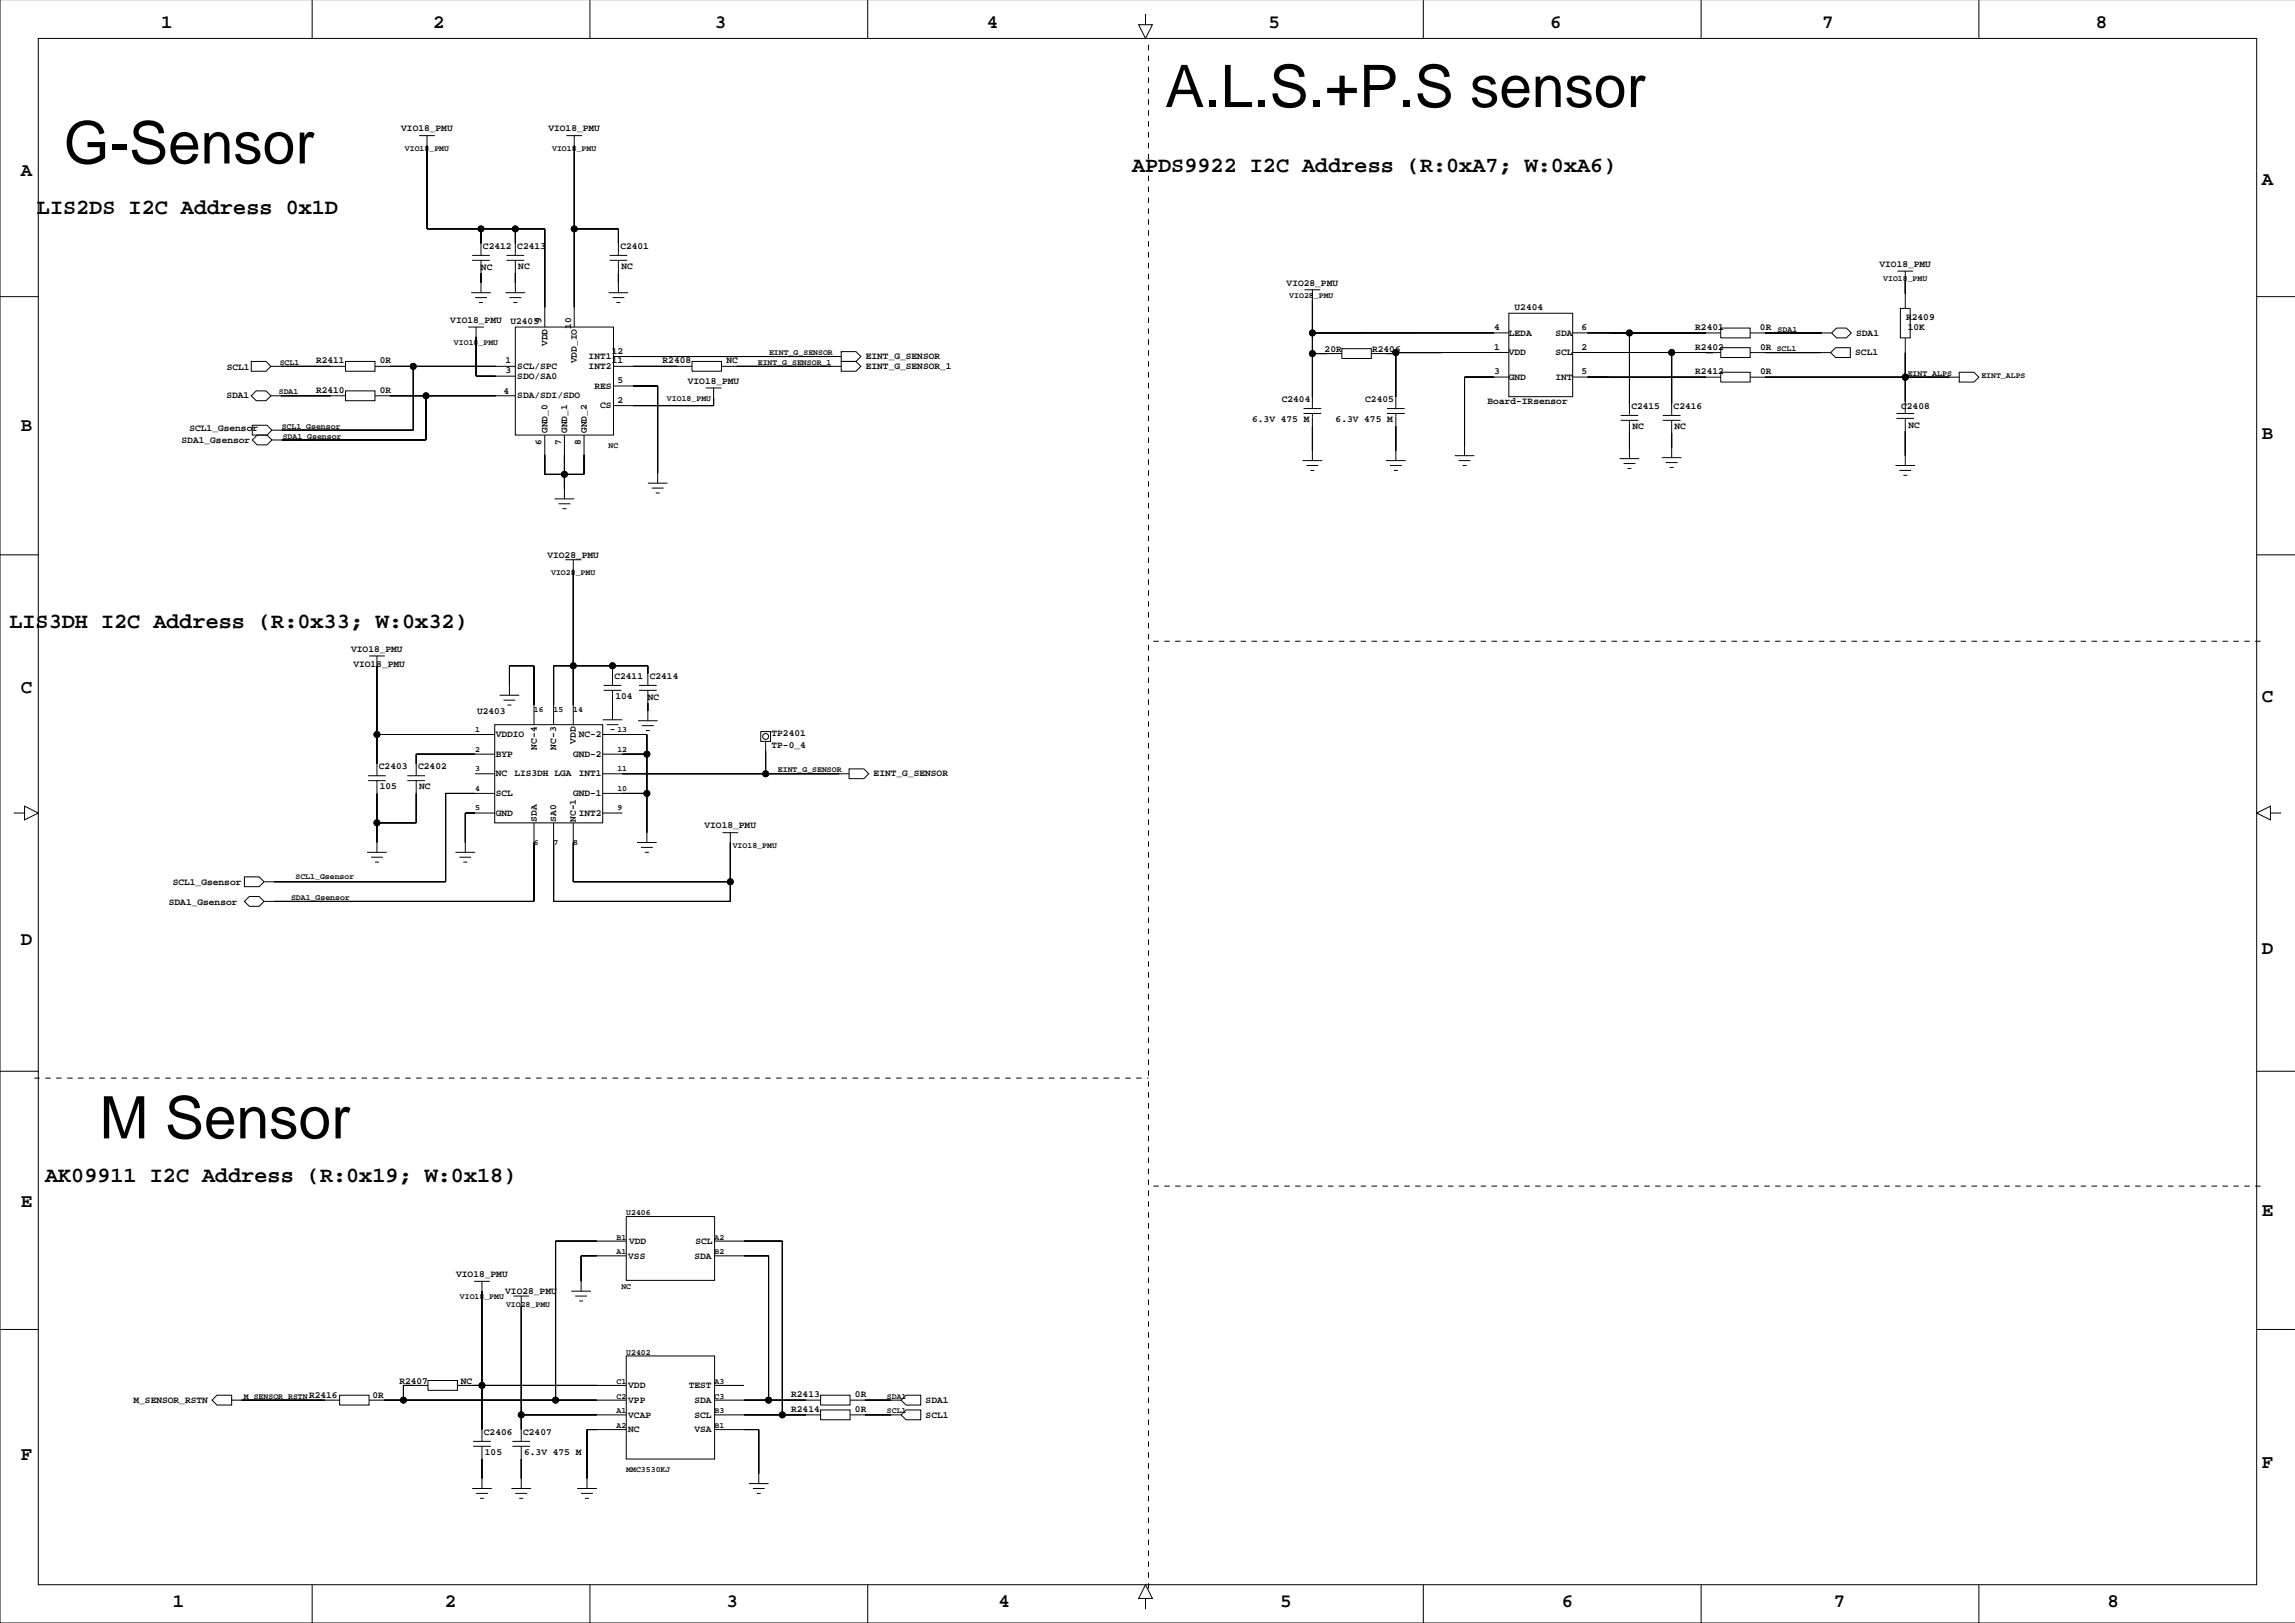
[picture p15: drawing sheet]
<svg xmlns="http://www.w3.org/2000/svg" width="594mm" height="420mm" viewBox="0 0 594 420" stroke-linecap="round" stroke-linejoin="round" font-family="sans-serif">
<defs><g id="words">
<g font-size="15.2">
<text x="301.4" y="27.7">A.L.S.+P.S sensor</text>
<text x="16.5" y="42.3">G-Sensor</text>
<text x="25.8" y="294.5">M Sensor</text>
</g>
<g font-size="5.6">
<text x="292.9" y="44.5">APDS9922 I2C Address (R:0xA7; W:0xA6)</text>
<text x="9.6" y="55.4">LIS2DS I2C Address 0x1D</text>
<text x="2.4" y="162.3">LIS3DH I2C Address (R:0x33; W:0x32)</text>
<text x="11.7" y="305.8">AK09911 I2C Address (R:0x19; W:0x18)</text>
</g>
<g font-size="4.9">
<text x="41.7" y="7.3">1</text>
<text x="112" y="7.3">2</text>
<text x="184.9" y="7.3">3</text>
<text x="255.3" y="7.3">4</text>
<text x="328.1" y="7.3">5</text>
<text x="401" y="7.3">6</text>
<text x="471.4" y="7.3">7</text>
<text x="542.2" y="7.3">8</text>
<text x="5.4" y="45.6">A</text>
<text x="585.1" y="47.9">A</text>
<text x="5.4" y="111.4">B</text>
<text x="585.1" y="113.7">B</text>
<text x="5.4" y="179.2">C</text>
<text x="585.1" y="181.5">C</text>
<text x="5.4" y="244.4">D</text>
<text x="585.1" y="246.7">D</text>
<text x="5.4" y="312.3">E</text>
<text x="585.1" y="314.5">E</text>
<text x="5.4" y="377.5">F</text>
<text x="585.1" y="379.8">F</text>
<text x="44.7" y="415.6">1</text>
<text x="115.1" y="415.6">2</text>
<text x="188" y="415.6">3</text>
<text x="258.3" y="415.6">4</text>
<text x="331.2" y="415.6">5</text>
<text x="404.1" y="415.6">6</text>
<text x="474.4" y="415.6">7</text>
<text x="545.3" y="415.6">8</text>
</g>
<g font-size="2.5">
<text x="103.8" y="34">VIO18_PMU</text>
<text x="141.9" y="34">VIO18_PMU</text>
<text x="124.9" y="64.3">C2412</text>
<text x="133.8" y="64.3">C2413</text>
<text x="160.5" y="64.3">C2401</text>
<text x="124.4" y="69.9">NC</text>
<text x="134.1" y="69.6">NC</text>
<text x="160.7" y="69.6">NC</text>
<text x="486.2" y="69">VIO18_PMU</text>
<text x="332.9" y="73.9">VIO28_PMU</text>
<text x="116.5" y="83.5">VIO18_PMU</text>
<text x="132.1" y="83.8">U2405</text>
<text x="140.1" y="83.5" transform="rotate(-90 140.1 83.5)">9</text>
<text x="391.8" y="80.3">U2404</text>
<text x="493.1" y="82.8">R2409</text>
<text x="141.6" y="89.6" transform="rotate(-90 141.6 89.6)">VDD</text>
<text x="147.7" y="85" transform="rotate(-90 147.7 85)">10</text>
<text x="386.5" y="85.3">4</text>
<text x="390.3" y="86.8">LEDA</text>
<text x="402.4" y="86.8">SDA</text>
<text x="409.2" y="85.3">6</text>
<text x="438.6" y="85.4">R2401</text>
<text x="455.3" y="85.4">0R</text>
<text x="480.2" y="86.8">SDA1</text>
<text x="493.5" y="85.4">10K</text>
<text x="58.7" y="95.6">SCL1</text>
<text x="81.8" y="94">R2411</text>
<text x="98.3" y="94">0R</text>
<text x="130.8" y="94">1</text>
<text x="133.8" y="95.5">SCL/SPC</text>
<text x="149.3" y="94" transform="rotate(-90 149.3 94)">VDD_IO</text>
<text x="152.3" y="95.5">INT2</text>
<text x="152.3" y="92.9">INT1</text>
<text x="158.3" y="94">11</text>
<text x="158.3" y="91.5">12</text>
<text x="171.4" y="94">R2408</text>
<text x="187.9" y="94">NC</text>
<text x="224" y="92.9">EINT_G_SENSOR</text>
<text x="224" y="95.5">EINT_G_SENSOR_1</text>
<text x="342.7" y="91">20R</text>
<text x="355" y="91">R2406</text>
<text x="386.5" y="90.4">1</text>
<text x="390.3" y="91.9">VDD</text>
<text x="402.4" y="91.9">SCL</text>
<text x="409.2" y="90.4">2</text>
<text x="438.6" y="90.4">R2402</text>
<text x="455.3" y="90.4">0R</text>
<text x="480" y="91.9">SCL1</text>
<text x="81.8" y="101.6">R2410</text>
<text x="98.3" y="101.6">0R</text>
<text x="130.3" y="101.9">4</text>
<text x="130.8" y="96.5">3</text>
<text x="133.8" y="98">SDO/SA0</text>
<text x="153.8" y="100.5">RES</text>
<text x="159.8" y="99.1">5</text>
<text x="177.9" y="99.3">VIO18_PMU</text>
<text x="386.5" y="96.8">3</text>
<text x="390.3" y="98.2">GND</text>
<text x="402.4" y="98.2">INT</text>
<text x="409.2" y="96.8">5</text>
<text x="438.6" y="96.8">R2412</text>
<text x="455.3" y="96.8">0R</text>
<text x="58.6" y="103.1">SDA1</text>
<text x="133.8" y="103.1">SDA/SDI/SDO</text>
<text x="155.2" y="105.6">CS</text>
<text x="159.8" y="104.2">2</text>
<text x="331.6" y="103.9">C2404</text>
<text x="353.2" y="103.9">C2405</text>
<text x="384.8" y="104.4">Board-IRsensor</text>
<text x="422.1" y="105.7">C2415</text>
<text x="433" y="105.7">C2416</text>
<text x="491.8" y="105.7">C2408</text>
<text x="49" y="111.6">SCL1_Gsensor</text>
<text x="141.6" y="112" transform="rotate(-90 141.6 112)">GND_0</text>
<text x="146.7" y="112" transform="rotate(-90 146.7 112)">GND_1</text>
<text x="151.8" y="112" transform="rotate(-90 151.8 112)">GND_2</text>
<text x="323.9" y="109.2">6.3V 475 M</text>
<text x="345.5" y="109.2">6.3V 475 M</text>
<text x="422.3" y="111">NC</text>
<text x="433.2" y="111">NC</text>
<text x="493.7" y="110.8">NC</text>
<text x="47" y="114.5">SDA1_Gsensor</text>
<text x="140.1" y="115.1" transform="rotate(-90 140.1 115.1)">6</text>
<text x="145.2" y="115.1" transform="rotate(-90 145.2 115.1)">7</text>
<text x="150.3" y="115.1" transform="rotate(-90 150.3 115.1)">8</text>
<text x="141.6" y="144.2">VIO28_PMU</text>
<text x="90.8" y="168.6">VIO18_PMU</text>
<text x="91.4" y="172.5">VIO18_PMU</text>
<text x="159" y="175.5">C2411</text>
<text x="168.1" y="175.5">C2414</text>
<text x="123.4" y="184.7">U2403</text>
<text x="159.2" y="180.8">104</text>
<text x="167.6" y="181.1">NC</text>
<text x="128.2" y="190.7">VDDIO</text>
<text x="149.7" y="190.7">NC-2</text>
<text x="199.6" y="190.5">TP2401</text>
<text x="128.2" y="195.8">BYP</text>
<text x="138.8" y="193.9" transform="rotate(-90 138.8 193.9)">NC-4</text>
<text x="143.9" y="193.9" transform="rotate(-90 143.9 193.9)">NC-3</text>
<text x="148.3" y="195.8">GND-2</text>
<text x="149" y="192.4" transform="rotate(-90 149 192.4)">VDD</text>
<text x="199.6" y="193.5">TP-0_4</text>
<text x="98" y="198.9">C2403</text>
<text x="108.2" y="198.9">C2402</text>
<text x="128.2" y="200.8">NC</text>
<text x="133.1" y="200.7">LIS3DH LGA</text>
<text x="149.7" y="200.8">INT1</text>
<text x="226" y="200.8">EINT_G_SENSOR</text>
<text x="98.3" y="204.2">105</text>
<text x="108.4" y="204.2">NC</text>
<text x="128.2" y="205.9">SCL</text>
<text x="148.3" y="205.9">GND-1</text>
<text x="128.2" y="211">GND</text>
<text x="138.8" y="212.6" transform="rotate(-90 138.8 212.6)">SDA</text>
<text x="143.9" y="212.6" transform="rotate(-90 143.9 212.6)">SA0</text>
<text x="149" y="212.6" transform="rotate(-90 149 212.6)">NC-1</text>
<text x="149.7" y="211">INT2</text>
<text x="182.3" y="214.3">VIO18_PMU</text>
<text x="44.7" y="228.9">SCL1_Gsensor</text>
<text x="43.7" y="234.1">SDA1_Gsensor</text>
<text x="162.8" y="321.7">VDD</text>
<text x="179.9" y="321.7">SCL</text>
<text x="162.5" y="325.5">VSS</text>
<text x="179.7" y="325.5">SDA</text>
<text x="118" y="330.3">VIO18_PMU</text>
<text x="130.7" y="334.7">VIO28_PMU</text>
<text x="103.3" y="357.9">R2407</text>
<text x="119.2" y="357.9">NC</text>
<text x="162.5" y="359">VDD</text>
<text x="178.2" y="359">TEST</text>
<text x="34.5" y="362.9">M_SENSOR_RSTN</text>
<text x="79.9" y="361.7">R2416</text>
<text x="96.3" y="361.7">0R</text>
<text x="162.5" y="362.9">VPP</text>
<text x="179.7" y="362.9">SDA</text>
<text x="204.7" y="361.4">R2413</text>
<text x="204.7" y="365.2">R2414</text>
<text x="221.2" y="361.4">0R</text>
<text x="221.2" y="365.2">0R</text>
<text x="239.5" y="363">SDA1</text>
<text x="125.2" y="371">C2406</text>
<text x="135.4" y="371">C2407</text>
<text x="162.5" y="366.7">VCAP</text>
<text x="162.5" y="370.5">NC</text>
<text x="179.7" y="366.7">SCL</text>
<text x="179.7" y="370.5">VSA</text>
<text x="239.5" y="366.8">SCL1</text>
<text x="125.4" y="376.4">105</text>
<text x="135.6" y="376.4">6.3V 475 M</text>
</g>
<g font-size="2.1">
<text x="104.7" y="39.2">VIO18_PMU</text>
<text x="142.8" y="39.2">VIO18_PMU</text>
<text x="333.6" y="77">VIO28_PMU</text>
<text x="487.2" y="72.8">VIO18_PMU</text>
<text x="117.4" y="89.3">VIO18_PMU</text>
<text x="459.9" y="85.7">SDA1</text>
<text x="72.4" y="94.4">SCL1</text>
<text x="196" y="94.4">EINT_G_SENSOR_1</text>
<text x="199" y="91.8">EINT_G_SENSOR</text>
<text x="459.6" y="90.8">SCL1</text>
<text x="493.5" y="97.2">EINT_ALPS</text>
<text x="512.6" y="97.8">EINT_ALPS</text>
<text x="72.1" y="102">SDA1</text>
<text x="172.6" y="103.8">VIO18_PMU</text>
<text x="72.9" y="110.9">SCL1_Gsensor</text>
<text x="73.1" y="113.4">SDA1_Gsensor</text>
<text x="157.4" y="116">NC</text>
<text x="142.6" y="148.9">VIO28_PMU</text>
<text x="138.1" y="184.2">16</text>
<text x="143.2" y="184.2">15</text>
<text x="148.3" y="184.2">14</text>
<text x="122.9" y="189.3">1</text>
<text x="159.7" y="189.3">13</text>
<text x="122.9" y="194.4">2</text>
<text x="159.7" y="194.4">12</text>
<text x="122.9" y="199.5">3</text>
<text x="159.7" y="199.5">11</text>
<text x="201.2" y="199.8">EINT_G_SENSOR</text>
<text x="122.9" y="209.6">5</text>
<text x="122.9" y="204.5">4</text>
<text x="159.7" y="209.6">9</text>
<text x="159.7" y="204.5">10</text>
<text x="138.1" y="218.5">6</text>
<text x="143.2" y="218.5">7</text>
<text x="148.3" y="218.5">8</text>
<text x="189.6" y="219.4">VIO18_PMU</text>
<text x="76.4" y="227.4">SCL1_Gsensor</text>
<text x="75.3" y="232.8">SDA1_Gsensor</text>
<text x="162" y="314.3">U2406</text>
<text x="159.5" y="320.6">B1</text>
<text x="184.9" y="320.6">A2</text>
<text x="159.5" y="324.5">A1</text>
<text x="184.9" y="324.5">B2</text>
<text x="160.7" y="333.3">NC</text>
<text x="119" y="336">VIO18_PMU</text>
<text x="130.9" y="338.2">VIO28_PMU</text>
<text x="162" y="350.4">U2402</text>
<text x="159.5" y="358">C1</text>
<text x="184.9" y="358">A3</text>
<text x="63.1" y="361.8">M_SENSOR_RSTN</text>
<text x="159.5" y="365.6">A1</text>
<text x="159.5" y="361.8">C2</text>
<text x="184.9" y="365.6">B3</text>
<text x="184.9" y="361.8">C3</text>
<text x="229.4" y="361.8">SDA1</text>
<text x="229.4" y="365.6">SCL1</text>
<text x="159.5" y="369.4">A2</text>
<text x="184.9" y="369.4">B1</text>
<text x="162" y="380.8">MMC3530KJ</text>
</g>
</g></defs>
<g fill="none" stroke="#000" stroke-width=".26">
<path d="M0 -.1v419.9h593.8M9.9 9.9h573.9v400h-573.9zM80.8 0v9.9M152.6 0v9.9M224.5 0v9.9M296.4 3.6v2.8h1.7l-1.7 3.5-1.8-3.5h1.8M368.2 0v9.9M440.1 0v9.9M511.9 0v9.9M108.4 35.1h4.1M110.5 37.6h.1M110.5 35.1v24.1h30.4v25.4"/>
<path d="M146.5 35.1h4.1M148.6 37.6h.1M148.6 35.1v49.5M124.4 59.2v6.9M133.3 59.2v6.9M148.6 59.2h11.4v6.9M0 76.7h9.9M121.9 75.7h5.1M122.1 67.3h4.6M122.1 66.1h4.6M122.9 77h3.1M123.9 78.3h1"/>
<path d="M124.4 73.2h.1M124.4 67.3v8.4M130.8 75.7h5.1M131 67.3h4.6M131 66.1h4.6M131.8 77h3M132.8 78.3h1M133.3 73.2h.1M133.3 67.3v8.4M157.4 75.7h5.1M157.7 67.3h4.6M157.7 66.1h4.6"/>
<path d="M158.5 77h3M159.5 78.3h1M160 73.2h.1M160 67.3v8.4M337.5 75h4.1M339.5 77.5h.1M339.5 75v30.7M490.9 70.1h4M491.6 79.8h2.6v7.6h-2.6zM492.9 72.7h.1M492.9 70.1v9.7M583.8 76.7h9.9"/>
<path d="M65 93.5h3.8l1.3 1.3-1.3 1.2h-3.8zM70.1 94.8h19.3M89.4 93.5h7.6v2.5h-7.6zM97 94.8h36.3M106.9 94.8v16.5h-36.6M121.1 84.6h4.1M123.2 87.1h.1M123.2 84.6v12.7h10.1M133.3 84.6h25.4v27.9h-25.4zM158.7 92.2h58.9M158.7 94.8h20.3M158.7 99.8h11.4v25.2"/>
<path d="M179 93.5h7.6v2.5h-7.6zM186.6 94.8h31M217.6 91h3.8l1.3 1.2-1.3 1.3h-3.8zM217.6 93.5h3.8l1.3 1.3-1.3 1.2h-3.8zM339.5 91.5h7.6M347.1 90.2h7.7v2.5h-7.7zM361.1 91.2v14.5M373 91.2h.1M390.3 81h16.6v21.6h-16.6zM390.3 91.2h-29.8v.3h-5.7M390.3 86.1h-50.8M390.3 97.5h-11.4v20.4"/>
<path d="M406.9 91.2h38.3M406.9 86.1h38.3M406.9 97.5l38.3 .1M416.2 97.5v.1M421.5 86.1v21.4M432.5 91.2v16.3M443.1 91.2h.1M445.2 96.3h7.6v2.5h-7.6zM445.2 84.9h7.6v2.5h-7.6zM445.2 89.9h7.6v2.6h-7.6zM452.8 91.2h20.8M452.8 97.6h54.1"/>
<path d="M452.8 86.1h21.1M473.6 91.2l1.3-1.3h3.8v2.6h-3.8zM473.9 86.1l1.2-1.2h2.6l1.2 1.2-1.2 1.3h-2.6zM492.9 97.6h.1M492.9 87.4v19.5M506.9 96.3h3.8l1.2 1.3-1.2 1.2h-3.8zM65 102.4l1.3-1.3h2.5l1.3 1.3-1.3 1.2h-2.5zM65.3 110h3.8l1.2 1.3-1.2 1.2h-3.8zM66.5 112.5h2.6l1.2 1.3-1.2 1.3h-2.6l-1.2-1.3zM70.1 102.4h19.3M89.4 101.1h7.6v2.5h-7.6zM97 102.4h36.3"/>
<path d="M110.2 102.4v11.4h-39.9M140.9 112.5v10.2h10.2v-10.2M146 112.5v16.5M182.6 100.3h4M184.6 102.9h.1M184.6 100.3v4.6h-25.9M337 119.1h5.1M337.2 106.9h4.6M337.2 105.7h4.6M339.5 116.6h.1M339.5 106.9v12.2M358.6 119.1h5"/>
<path d="M358.8 106.9h4.6M358.8 105.7h4.6M361.1 116.6h.1M361.1 106.9v12.2M376.3 117.9h5.1M377.4 119.1h3M378.9 115.3h.1M419 118.6h5.1M419.3 108.7h4.5M419.3 107.5h4.5M420 119.9h3.1M421.5 116.1h.1"/>
<path d="M421.5 108.7v9.9M429.9 118.4h5.1M430.2 108.7h4.5M430.2 107.5h4.5M430.9 119.6h3.1M432.5 115.8h.1M432.5 108.7v9.7M490.6 108.2h4.6M490.6 106.9h4.6M492.9 117.9h.1M492.9 108.2v12.2M143.5 129h5.1"/>
<path d="M144.5 130.3h3M145.5 131.6h1M146 126.5h.1M167.6 125h5.1M168.6 126.2h3.1M169.6 127.5h1M170.1 122.4h.1M338 120.4h3M339 121.7h1M359.6 120.4h3M360.6 121.7h1M378.4 120.4h1"/>
<path d="M421 121.2h1.1M432 120.9h1M490.4 120.4h5M491.4 121.7h3M492.4 122.9h1M0 143.5h9.9M146.3 144.8h4M148.3 147.3h.1M148.3 144.8v42.6M583.8 143.5h9.9M95.5 169.7h4M97.5 172.2h.1"/>
<path d="M97.5 169.7v31M129.3 179.8h5M131.8 177.3h.1M131.8 179.8v-7.6h6.3v15.2M156.2 178.6h4.5M156.2 177.3h4.5M158.5 172.2v5.1M158.5 178.6v7.6M165.3 178.6h4.6M165.3 177.3h4.6M167.6 177.3v-5.1h-24.4v15.2M167.6 178.6v7.8"/>
<path d="M97.5 190h30.5M128 187.4h27.9v25.4h-27.9zM128 195.1h-20.3v5.6M130.3 181.1h3M131.3 182.4h1M155.9 190h11.4v27.9M155.9 195.1h11.4M155.9 186.2h5.1M156.9 187.4h3.1M158 188.7h1M158.5 183.6h.1M165.1 186.4h5"/>
<path d="M166.1 187.7h3M167.1 189h1M167.6 183.9h.1M196.8 189.2h2.5v2.6h-2.5zM198.1 191.8v8.3M219.7 198.9h3.8l1.2 1.2-1.2 1.3h-3.8zM3.6 210.3h2.7v-1.8l3.6 1.8-3.6 1.8v-1.8M95.2 201.9h4.6M95.2 200.7h4.6M97.5 217.9h.1M97.5 201.9v18.6M105.4 201.9h4.6"/>
<path d="M105.4 200.7h4.6M107.7 201.9v10.9h-10.2M120.4 217.9h.1M122.9 200.1h5.1M128 205.2h-12.7v22.9h-47M128 210.3h-7.6v10.2M138.1 212.8v20.4h-69.8M143.2 212.8v20.4h45.7v-17.8M148.3 212.8v15.3h40.6M155.9 200.1h63.8M155.9 205.2h11.4M155.9 210.3h5.1"/>
<path d="M164.8 217.9h5.1M165.8 219.2h3.1M167.3 215.4h.1M186.9 215.4h4.1M188.9 217.9h.1M587.4 210.3v-1.8l-3.6 1.8 3.6 1.8v-1.8h2.8M63.2 226.8h3.8l1.3 1.3-1.3 1.2h-3.8zM64.5 231.9h2.5l1.3 1.3-1.3 1.2h-2.5l-1.3-1.2zM95 220.5h5.1M96 221.7h3M97 223h1M117.8 220.5h5.1"/>
<path d="M118.8 221.7h3.1M119.9 223h1M166.8 220.5h1.1M0 277.1h9.9M583.8 277.1h9.9M162 314.7h22.9v16.5h-22.9zM122.7 331.4h4M124.7 334h.1M124.7 331.4v41.4M132.8 335.2h4.1M134.8 337.8h.1M134.8 335.2v37.6"/>
<path d="M147.8 334h5.1M148.8 335.2h3.1M149.8 336.5h1M150.3 331.4h.1M162 324.8h-11.7v9.2M162 321h-18.3v41.2M184.9 321h17.5v45M184.9 324.8h13.9v37.4M316.2 330.9h.1M318.1 332.1h.1M0 343.9h9.9M110.7 357.1h7.6v2.5h-7.6z"/>
<path d="M110.7 358.4h-6.3v3.8M118.3 358.4h43.7M162 350.7h22.9v26.7h-22.9zM184.9 358.4h7.6M583.8 343.9h9.9M54.9 362.2l1.2-1.3h3.8v2.5h-3.8zM59.9 362.2h28M87.9 360.9h7.6v2.5h-7.6zM95.5 362.2h66.5M122.4 374.1h4.6M122.4 372.8h4.6M124.7 374.1v10.9"/>
<path d="M132.6 374.1h4.5M132.6 372.8h4.5M134.8 366h27.2M134.8 374.1v10.9M162 369.8h-10.1v15.2M184.9 362.2h27.4M184.9 366h27.4M184.9 369.8h11.4v13.9M212.3 360.9h7.6v2.5h-7.6zM212.3 364.7h7.6v2.5h-7.6zM219.9 362.2h13.2M219.9 366h13.2"/>
<path d="M233.1 362.2l1.3-1.3h3.8v2.5h-3.8zM233.1 366l1.3-1.3h3.8v2.5h-3.8zM122.1 385h5.1M123.2 386.3h3M124.2 387.6h1M124.7 382.5h.1M132.3 385h5.1M133.3 386.3h3.1M134.3 387.6h1.1M134.8 382.5h.1M149.3 385h5.1M150.3 386.3h3.1"/>
<path d="M151.3 387.6h1.1M151.9 382.5h.1M193.8 383.7h5M194.8 385h3M195.8 386.3h1M196.3 381.2h.1M80.8 409.9v9.9M152.6 409.9v9.9M224.5 409.9v9.9M296.4 413.5h1.7l-1.7-3.6-1.8 3.6h1.8v2.8M368.2 409.9v9.9M440.1 409.9v9.9"/>
<path d="M511.9 409.9v9.9"/>
<circle cx="124.4" cy="59.2" r=".76"/>
<circle cx="133.3" cy="59.2" r=".76"/>
<circle cx="148.6" cy="59.2" r=".76"/>
<circle cx="106.9" cy="94.8" r=".76"/>
<circle cx="339.5" cy="86.1" r=".76"/>
<circle cx="339.5" cy="91.5" r=".76"/>
<circle cx="361.1" cy="91.2" r=".76"/>
<circle cx="421.5" cy="86.1" r=".76"/>
<circle cx="432.5" cy="91.2" r=".76"/>
<circle cx="492.9" cy="97.6" r=".76"/>
<circle cx="110.2" cy="102.4" r=".76"/>
<circle cx="146" cy="122.7" r=".76"/>
<circle cx="148.3" cy="172.2" r=".76"/>
<circle cx="158.5" cy="172.2" r=".76"/>
<circle cx="97.5" cy="190" r=".76"/>
<circle cx="167.3" cy="195.1" r=".76"/>
<circle cx="198.1" cy="190.5" r=".76"/>
<circle cx="97.5" cy="212.8" r=".76"/>
<circle cx="167.3" cy="205.2" r=".76"/>
<circle cx="198.1" cy="200.1" r=".76"/>
<circle cx="188.9" cy="228.1" r=".76"/>
<circle cx="124.7" cy="358.4" r=".76"/>
<circle cx="104.4" cy="362.2" r=".76"/>
<circle cx="134.8" cy="366" r=".76"/>
<circle cx="143.7" cy="362.2" r=".76"/>
<circle cx="198.8" cy="362.2" r=".76"/>
<circle cx="202.4" cy="366" r=".76"/>
</g>
<g fill="#000" stroke="#000" stroke-width=".26">
<path d="M110.5 37.6v21.6z" fill-rule="evenodd"/>
<path d="M148.6 37.6v21.6z" fill-rule="evenodd"/>
<path d="M124.4 59.2v3.8z" fill-rule="evenodd"/>
<path d="M110.5 59.2h13.9z" fill-rule="evenodd"/>
<path d="M133.3 59.2v3.8z" fill-rule="evenodd"/>
<path d="M124.4 59.2h8.9z" fill-rule="evenodd"/>
<path d="M140.9 59.2v20.3z" fill-rule="evenodd"/>
<path d="M133.3 59.2h7.6z" fill-rule="evenodd"/>
<path d="M148.6 59.2v20.3z" fill-rule="evenodd"/>
<path d="M160 59.2v3.8z" fill-rule="evenodd"/>
<path d="M148.6 59.2h11.4z" fill-rule="evenodd"/>
<path d="M124.4 70.6v2.6z" fill-rule="evenodd"/>
<path d="M133.3 70.6v2.6z" fill-rule="evenodd"/>
<path d="M160 70.6v2.6z" fill-rule="evenodd"/>
<path d="M339.5 77.5v8.6z" fill-rule="evenodd"/>
<path d="M492.9 72.7v3.3z" fill-rule="evenodd"/>
<path d="M72.6 94.8h13z" fill-rule="evenodd"/>
<path d="M106.9 94.8v16.5z" fill-rule="evenodd"/>
<path d="M100.8 94.8h6.1z" fill-rule="evenodd"/>
<path d="M123.2 87.1v10.2z" fill-rule="evenodd"/>
<path d="M123.2 97.3h5z" fill-rule="evenodd"/>
<path d="M106.9 94.8h21.3z" fill-rule="evenodd"/>
<path d="M163.8 99.8h6.3z" fill-rule="evenodd"/>
<path d="M170.1 99.8v22.6z" fill-rule="evenodd"/>
<path d="M163.8 94.8h11.4z" fill-rule="evenodd"/>
<path d="M163.8 92.2h51.3z" fill-rule="evenodd"/>
<path d="M190.5 94.8h24.6z" fill-rule="evenodd"/>
<path d="M339.5 86.1v5.4z" fill-rule="evenodd"/>
<path d="M339.5 91.5v11.1z" fill-rule="evenodd"/>
<path d="M339.5 91.5h3.8z" fill-rule="evenodd"/>
<path d="M360.5 91.2v.3z" fill-rule="evenodd"/>
<path d="M358.6 91.5h1.9z" fill-rule="evenodd"/>
<path d="M360.5 91.2h.6z" fill-rule="evenodd"/>
<path d="M361.1 91.2v11.4z" fill-rule="evenodd"/>
<path d="M339.5 86.1h30.5z" fill-rule="evenodd"/>
<path d="M361.1 91.2h11.9z" fill-rule="evenodd"/>
<path d="M378.9 97.5v17.8z" fill-rule="evenodd"/>
<path d="M378.9 97.5h7.6z" fill-rule="evenodd"/>
<path d="M370 86.1h16.5z" fill-rule="evenodd"/>
<path d="M373 91.2h13.5z" fill-rule="evenodd"/>
<path d="M410.7 97.5h5.5z" fill-rule="evenodd"/>
<path d="M410.7 86.1h5.8z" fill-rule="evenodd"/>
<path d="M421.5 86.1v18.3z" fill-rule="evenodd"/>
<path d="M416.5 86.1h5z" fill-rule="evenodd"/>
<path d="M432.5 91.2v13.2z" fill-rule="evenodd"/>
<path d="M410.7 91.2h21.8z" fill-rule="evenodd"/>
<path d="M416.2 97.6h25.1z" fill-rule="evenodd"/>
<path d="M421.5 86.1h19.8z" fill-rule="evenodd"/>
<path d="M441.3 91.2h1.8z" fill-rule="evenodd"/>
<path d="M432.5 91.2h10.6z" fill-rule="evenodd"/>
<path d="M456.6 91.2h14.5z" fill-rule="evenodd"/>
<path d="M456.6 86.1h14.7z" fill-rule="evenodd"/>
<path d="M456.6 97.6h36.3z" fill-rule="evenodd"/>
<path d="M492.9 97.6v6.3z" fill-rule="evenodd"/>
<path d="M492.9 91.2v6.4z" fill-rule="evenodd"/>
<path d="M492.9 97.6h11.4z" fill-rule="evenodd"/>
<path d="M72.6 102.4h13z" fill-rule="evenodd"/>
<path d="M72.9 111.3h34z" fill-rule="evenodd"/>
<path d="M72.9 113.8h37.3z" fill-rule="evenodd"/>
<path d="M110.2 102.4v11.4z" fill-rule="evenodd"/>
<path d="M100.8 102.4h9.4z" fill-rule="evenodd"/>
<path d="M110.2 102.4h18z" fill-rule="evenodd"/>
<path d="M140.9 117.6v5.1z" fill-rule="evenodd"/>
<path d="M146 117.6v5.1z" fill-rule="evenodd"/>
<path d="M151.1 117.6v5.1z" fill-rule="evenodd"/>
<path d="M163.8 104.9h20.8z" fill-rule="evenodd"/>
<path d="M184.6 102.9v2z" fill-rule="evenodd"/>
<path d="M339.5 110.3v6.3z" fill-rule="evenodd"/>
<path d="M361.1 110.3v6.3z" fill-rule="evenodd"/>
<path d="M421.5 112v4.1z" fill-rule="evenodd"/>
<path d="M432.5 112v3.8z" fill-rule="evenodd"/>
<path d="M492.9 111.5v6.4z" fill-rule="evenodd"/>
<path d="M140.9 122.7h5.1z" fill-rule="evenodd"/>
<path d="M146 122.7v3.8z" fill-rule="evenodd"/>
<path d="M146 122.7h5.1z" fill-rule="evenodd"/>
<path d="M148.3 147.3v24.9z" fill-rule="evenodd"/>
<path d="M97.5 172.2v17.8z" fill-rule="evenodd"/>
<path d="M131.8 172.2v5.1z" fill-rule="evenodd"/>
<path d="M138.1 172.2v10.2z" fill-rule="evenodd"/>
<path d="M131.8 172.2h6.3z" fill-rule="evenodd"/>
<path d="M143.2 172.2v10.2z" fill-rule="evenodd"/>
<path d="M143.2 172.2h5.1z" fill-rule="evenodd"/>
<path d="M148.3 172.2v10.2z" fill-rule="evenodd"/>
<path d="M158.5 172.2v2z" fill-rule="evenodd"/>
<path d="M148.3 172.2h10.2z" fill-rule="evenodd"/>
<path d="M167.6 172.2v2z" fill-rule="evenodd"/>
<path d="M158.5 172.2h9.1z" fill-rule="evenodd"/>
<path d="M97.5 190v7.6z" fill-rule="evenodd"/>
<path d="M107.7 195.1v2.5z" fill-rule="evenodd"/>
<path d="M97.5 190h25.4z" fill-rule="evenodd"/>
<path d="M107.7 195.1h15.2z" fill-rule="evenodd"/>
<path d="M158.5 181.9v1.7z" fill-rule="evenodd"/>
<path d="M161 195.1h6.3z" fill-rule="evenodd"/>
<path d="M161 190h6.3z" fill-rule="evenodd"/>
<path d="M167.3 190v5.1z" fill-rule="evenodd"/>
<path d="M167.3 195.1v10.1z" fill-rule="evenodd"/>
<path d="M167.6 181.9v2z" fill-rule="evenodd"/>
<path d="M198.1 194.3v5.8z" fill-rule="evenodd"/>
<path d="M97.5 212.8v5.1z" fill-rule="evenodd"/>
<path d="M97.5 205.2v7.6z" fill-rule="evenodd"/>
<path d="M107.7 205.2v7.6z" fill-rule="evenodd"/>
<path d="M97.5 212.8h10.2z" fill-rule="evenodd"/>
<path d="M115.3 205.2v22.9z" fill-rule="evenodd"/>
<path d="M120.4 210.3v7.6z" fill-rule="evenodd"/>
<path d="M120.4 210.3h2.5z" fill-rule="evenodd"/>
<path d="M115.3 205.2h7.6z" fill-rule="evenodd"/>
<path d="M138.1 217.9v15.3z" fill-rule="evenodd"/>
<path d="M143.2 217.9v15.3z" fill-rule="evenodd"/>
<path d="M148.3 217.9v10.2z" fill-rule="evenodd"/>
<path d="M167.3 205.2v10.2z" fill-rule="evenodd"/>
<path d="M161 205.2h6.3z" fill-rule="evenodd"/>
<path d="M188.9 217.9v10.2z" fill-rule="evenodd"/>
<path d="M161 200.1h37.1z" fill-rule="evenodd"/>
<path d="M198.1 200.1h19z" fill-rule="evenodd"/>
<path d="M70.8 228.1h44.5z" fill-rule="evenodd"/>
<path d="M70.8 233.2h67.3z" fill-rule="evenodd"/>
<path d="M148.3 228.1h40.6z" fill-rule="evenodd"/>
<path d="M143.2 233.2h45.7z" fill-rule="evenodd"/>
<path d="M188.9 228.1v5.1z" fill-rule="evenodd"/>
<path d="M124.7 334v24.4z" fill-rule="evenodd"/>
<path d="M134.8 337.8v28.2z" fill-rule="evenodd"/>
<path d="M143.7 321v41.2z" fill-rule="evenodd"/>
<path d="M150.3 324.8v6.6z" fill-rule="evenodd"/>
<path d="M150.3 324.8h4.1z" fill-rule="evenodd"/>
<path d="M143.7 321h10.7z" fill-rule="evenodd"/>
<path d="M192.5 324.8h6.3z" fill-rule="evenodd"/>
<path d="M198.8 324.8v37.4z" fill-rule="evenodd"/>
<path d="M192.5 321h9.9z" fill-rule="evenodd"/>
<path d="M202.4 321v45z" fill-rule="evenodd"/>
<path d="M104.4 358.4v3.8z" fill-rule="evenodd"/>
<path d="M104.4 358.4h2.5z" fill-rule="evenodd"/>
<path d="M122.1 358.4h2.6z" fill-rule="evenodd"/>
<path d="M124.7 358.4v11.4z" fill-rule="evenodd"/>
<path d="M124.7 358.4h29.7z" fill-rule="evenodd"/>
<path d="M62.5 362.2h21.6z" fill-rule="evenodd"/>
<path d="M99.3 362.2h5.1z" fill-rule="evenodd"/>
<path d="M124.7 377.4v5.1z" fill-rule="evenodd"/>
<path d="M134.8 377.4v5.1z" fill-rule="evenodd"/>
<path d="M134.8 366v3.8z" fill-rule="evenodd"/>
<path d="M104.4 362.2h39.3z" fill-rule="evenodd"/>
<path d="M151.9 369.8v12.7z" fill-rule="evenodd"/>
<path d="M151.9 369.8h2.5z" fill-rule="evenodd"/>
<path d="M134.8 366h19.6z" fill-rule="evenodd"/>
<path d="M143.7 362.2h10.7z" fill-rule="evenodd"/>
<path d="M192.5 369.8h3.8z" fill-rule="evenodd"/>
<path d="M196.3 369.8v11.4z" fill-rule="evenodd"/>
<path d="M192.5 362.2h6.3z" fill-rule="evenodd"/>
<path d="M192.5 366h9.9z" fill-rule="evenodd"/>
<path d="M198.8 362.2h9.7z" fill-rule="evenodd"/>
<path d="M202.4 366h6.1z" fill-rule="evenodd"/>
<path d="M223.7 362.2h6.9z" fill-rule="evenodd"/>
<path d="M223.7 366h6.9z" fill-rule="evenodd"/>
<circle cx="124.4" cy="59.2" r=".76"/>
<circle cx="133.3" cy="59.2" r=".76"/>
<circle cx="148.6" cy="59.2" r=".76"/>
<circle cx="106.9" cy="94.8" r=".76"/>
<circle cx="339.5" cy="86.1" r=".76"/>
<circle cx="339.5" cy="91.5" r=".76"/>
<circle cx="361.1" cy="91.2" r=".76"/>
<circle cx="421.5" cy="86.1" r=".76"/>
<circle cx="432.5" cy="91.2" r=".76"/>
<circle cx="492.9" cy="97.6" r=".76"/>
<circle cx="110.2" cy="102.4" r=".76"/>
<circle cx="146" cy="122.7" r=".76"/>
<circle cx="148.3" cy="172.2" r=".76"/>
<circle cx="158.5" cy="172.2" r=".76"/>
<circle cx="97.5" cy="190" r=".76"/>
<circle cx="167.3" cy="195.1" r=".76"/>
<circle cx="97.5" cy="212.8" r=".76"/>
<circle cx="167.3" cy="205.2" r=".76"/>
<circle cx="198.1" cy="200.1" r=".76"/>
<circle cx="188.9" cy="228.1" r=".76"/>
<circle cx="124.7" cy="358.4" r=".76"/>
<circle cx="104.4" cy="362.2" r=".76"/>
<circle cx="134.8" cy="366" r=".76"/>
<circle cx="143.7" cy="362.2" r=".76"/>
<circle cx="198.8" cy="362.2" r=".76"/>
<circle cx="202.4" cy="366" r=".76"/>
</g>
<path d="M298.4 165.9h286.9M8.9 278.9h288.2M298.4 306.8h286.9M297.1 410.9v-399.9" fill="none" stroke="#000" stroke-width=".26" stroke-dasharray="1.4 1.4" stroke-linecap="butt"/>
<use href="#words"/>
</svg>
